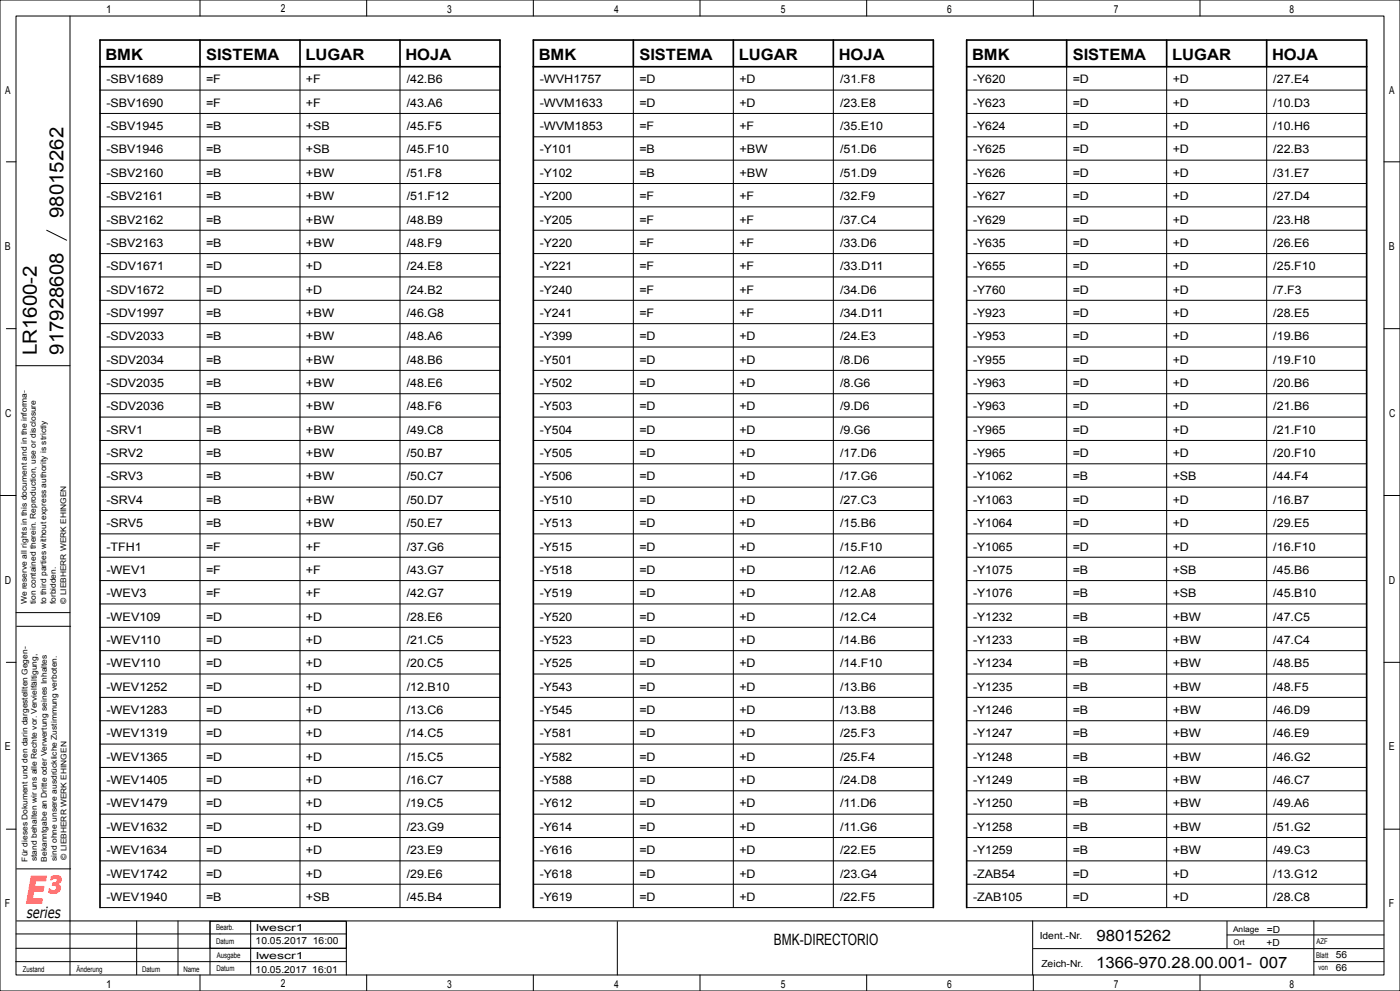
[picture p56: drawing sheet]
<svg xmlns="http://www.w3.org/2000/svg" width="420mm" height="297mm" viewBox="0 0 420 297" stroke-linecap="round" stroke-linejoin="round" font-family="sans-serif">
<defs><g id="words">
<text font-size="11.5" fill="#f00" x="7.6" y="271">E³</text>
<g font-size="5.9">
<text x="19" y="65.3" transform="rotate(-90 19 65.3)">98015262</text>
<text x="11" y="106.5" transform="rotate(-90 11 106.5)">LR1600-2</text>
<text x="19" y="106.3" transform="rotate(-90 19 106.3)">917928608</text>
</g>
<g font-size="4.7">
<text x="31.6" y="18">BMK</text>
<text x="61.8" y="18">SISTEMA</text>
<text x="91.6" y="18">LUGAR</text>
<text x="121.6" y="18">HOJA</text>
<text x="161.6" y="18">BMK</text>
<text x="191.8" y="18">SISTEMA</text>
<text x="221.6" y="18">LUGAR</text>
<text x="251.6" y="18">HOJA</text>
<text x="291.6" y="18">BMK</text>
<text x="321.8" y="18">SISTEMA</text>
<text x="351.6" y="18">LUGAR</text>
<text x="381.6" y="18">HOJA</text>
<text x="328.9" y="281.9">98015262</text>
<text x="232.2" y="283.2">BMK-DIRECTORIO</text>
<text x="328.8" y="290">1366-970.28.00.001- 007</text>
</g>
<text font-size="4.6" x="8" y="275">series</text>
<g font-size="3.5">
<text x="31.9" y="25">-SBV1689</text>
<text x="61.8" y="25">=F</text>
<text x="91.8" y="25">+F</text>
<text x="122" y="25">/42.B6</text>
<text x="161.9" y="25">-WVH1757</text>
<text x="191.8" y="25">=D</text>
<text x="221.8" y="25">+D</text>
<text x="252" y="25">/31.F8</text>
<text x="291.9" y="25">-Y620</text>
<text x="321.8" y="25">=D</text>
<text x="351.8" y="25">+D</text>
<text x="382" y="25">/27.E4</text>
<text x="31.9" y="32">-SBV1690</text>
<text x="61.8" y="32">=F</text>
<text x="91.8" y="32">+F</text>
<text x="122" y="32">/43.A6</text>
<text x="161.9" y="32">-WVM1633</text>
<text x="191.8" y="32">=D</text>
<text x="221.8" y="32">+D</text>
<text x="252" y="32">/23.E8</text>
<text x="291.9" y="32">-Y623</text>
<text x="321.8" y="32">=D</text>
<text x="351.8" y="32">+D</text>
<text x="382" y="32">/10.D3</text>
<text x="31.9" y="39">-SBV1945</text>
<text x="61.8" y="39">=B</text>
<text x="91.8" y="39">+SB</text>
<text x="122" y="39">/45.F5</text>
<text x="161.9" y="39">-WVM1853</text>
<text x="191.8" y="39">=F</text>
<text x="221.8" y="39">+F</text>
<text x="252" y="39">/35.E10</text>
<text x="291.9" y="39">-Y624</text>
<text x="321.8" y="39">=D</text>
<text x="351.8" y="39">+D</text>
<text x="382" y="39">/10.H6</text>
<text x="31.9" y="46">-SBV1946</text>
<text x="61.8" y="46">=B</text>
<text x="91.8" y="46">+SB</text>
<text x="122" y="46">/45.F10</text>
<text x="161.9" y="46">-Y101</text>
<text x="191.8" y="46">=B</text>
<text x="221.8" y="46">+BW</text>
<text x="252" y="46">/51.D6</text>
<text x="291.9" y="46">-Y625</text>
<text x="321.8" y="46">=D</text>
<text x="351.8" y="46">+D</text>
<text x="382" y="46">/22.B3</text>
<text x="31.9" y="53">-SBV2160</text>
<text x="61.8" y="53">=B</text>
<text x="91.8" y="53">+BW</text>
<text x="122" y="53">/51.F8</text>
<text x="161.9" y="53">-Y102</text>
<text x="191.8" y="53">=B</text>
<text x="221.8" y="53">+BW</text>
<text x="252" y="53">/51.D9</text>
<text x="291.9" y="53">-Y626</text>
<text x="321.8" y="53">=D</text>
<text x="351.8" y="53">+D</text>
<text x="382" y="53">/31.E7</text>
<text x="31.9" y="60">-SBV2161</text>
<text x="61.8" y="60">=B</text>
<text x="91.8" y="60">+BW</text>
<text x="122" y="60">/51.F12</text>
<text x="161.9" y="60">-Y200</text>
<text x="191.8" y="60">=F</text>
<text x="221.8" y="60">+F</text>
<text x="252" y="60">/32.F9</text>
<text x="291.9" y="60">-Y627</text>
<text x="321.8" y="60">=D</text>
<text x="351.8" y="60">+D</text>
<text x="382" y="60">/27.D4</text>
<text x="31.9" y="67">-SBV2162</text>
<text x="61.8" y="67">=B</text>
<text x="91.8" y="67">+BW</text>
<text x="122" y="67">/48.B9</text>
<text x="161.9" y="67">-Y205</text>
<text x="191.8" y="67">=F</text>
<text x="221.8" y="67">+F</text>
<text x="252" y="67">/37.C4</text>
<text x="291.9" y="67">-Y629</text>
<text x="321.8" y="67">=D</text>
<text x="351.8" y="67">+D</text>
<text x="382" y="67">/23.H8</text>
<text x="31.9" y="74">-SBV2163</text>
<text x="61.8" y="74">=B</text>
<text x="91.8" y="74">+BW</text>
<text x="122" y="74">/48.F9</text>
<text x="161.9" y="74">-Y220</text>
<text x="191.8" y="74">=F</text>
<text x="221.8" y="74">+F</text>
<text x="252" y="74">/33.D6</text>
<text x="291.9" y="74">-Y635</text>
<text x="321.8" y="74">=D</text>
<text x="351.8" y="74">+D</text>
<text x="382" y="74">/26.E6</text>
<text x="31.9" y="81">-SDV1671</text>
<text x="61.8" y="81">=D</text>
<text x="91.8" y="81">+D</text>
<text x="122" y="81">/24.E8</text>
<text x="161.9" y="81">-Y221</text>
<text x="191.8" y="81">=F</text>
<text x="221.8" y="81">+F</text>
<text x="252" y="81">/33.D11</text>
<text x="291.9" y="81">-Y655</text>
<text x="321.8" y="81">=D</text>
<text x="351.8" y="81">+D</text>
<text x="382" y="81">/25.F10</text>
<text x="31.9" y="88">-SDV1672</text>
<text x="61.8" y="88">=D</text>
<text x="91.8" y="88">+D</text>
<text x="122" y="88">/24.B2</text>
<text x="161.9" y="88">-Y240</text>
<text x="191.8" y="88">=F</text>
<text x="221.8" y="88">+F</text>
<text x="252" y="88">/34.D6</text>
<text x="291.9" y="88">-Y760</text>
<text x="321.8" y="88">=D</text>
<text x="351.8" y="88">+D</text>
<text x="382" y="88">/7.F3</text>
<text x="31.9" y="95">-SDV1997</text>
<text x="61.8" y="95">=B</text>
<text x="91.8" y="95">+BW</text>
<text x="122" y="95">/46.G8</text>
<text x="161.9" y="95">-Y241</text>
<text x="191.8" y="95">=F</text>
<text x="221.8" y="95">+F</text>
<text x="252" y="95">/34.D11</text>
<text x="291.9" y="95">-Y923</text>
<text x="321.8" y="95">=D</text>
<text x="351.8" y="95">+D</text>
<text x="382" y="95">/28.E5</text>
<text x="31.9" y="102">-SDV2033</text>
<text x="61.8" y="102">=B</text>
<text x="91.8" y="102">+BW</text>
<text x="122" y="102">/48.A6</text>
<text x="161.9" y="102">-Y399</text>
<text x="191.8" y="102">=D</text>
<text x="221.8" y="102">+D</text>
<text x="252" y="102">/24.E3</text>
<text x="291.9" y="102">-Y953</text>
<text x="321.8" y="102">=D</text>
<text x="351.8" y="102">+D</text>
<text x="382" y="102">/19.B6</text>
<text x="31.9" y="109">-SDV2034</text>
<text x="61.8" y="109">=B</text>
<text x="91.8" y="109">+BW</text>
<text x="122" y="109">/48.B6</text>
<text x="161.9" y="109">-Y501</text>
<text x="191.8" y="109">=D</text>
<text x="221.8" y="109">+D</text>
<text x="252" y="109">/8.D6</text>
<text x="291.9" y="109">-Y955</text>
<text x="321.8" y="109">=D</text>
<text x="351.8" y="109">+D</text>
<text x="382" y="109">/19.F10</text>
<text x="31.9" y="116">-SDV2035</text>
<text x="61.8" y="116">=B</text>
<text x="91.8" y="116">+BW</text>
<text x="122" y="116">/48.E6</text>
<text x="161.9" y="116">-Y502</text>
<text x="191.8" y="116">=D</text>
<text x="221.8" y="116">+D</text>
<text x="252" y="116">/8.G6</text>
<text x="291.9" y="116">-Y963</text>
<text x="321.8" y="116">=D</text>
<text x="351.8" y="116">+D</text>
<text x="382" y="116">/20.B6</text>
<text x="31.9" y="123">-SDV2036</text>
<text x="61.8" y="123">=B</text>
<text x="91.8" y="123">+BW</text>
<text x="122" y="123">/48.F6</text>
<text x="161.9" y="123">-Y503</text>
<text x="191.8" y="123">=D</text>
<text x="221.8" y="123">+D</text>
<text x="252" y="123">/9.D6</text>
<text x="291.9" y="123">-Y963</text>
<text x="321.8" y="123">=D</text>
<text x="351.8" y="123">+D</text>
<text x="382" y="123">/21.B6</text>
<text x="31.9" y="130">-SRV1</text>
<text x="61.8" y="130">=B</text>
<text x="91.8" y="130">+BW</text>
<text x="122" y="130">/49.C8</text>
<text x="161.9" y="130">-Y504</text>
<text x="191.8" y="130">=D</text>
<text x="221.8" y="130">+D</text>
<text x="252" y="130">/9.G6</text>
<text x="291.9" y="130">-Y965</text>
<text x="321.8" y="130">=D</text>
<text x="351.8" y="130">+D</text>
<text x="382" y="130">/21.F10</text>
<text x="31.9" y="137">-SRV2</text>
<text x="61.8" y="137">=B</text>
<text x="91.8" y="137">+BW</text>
<text x="122" y="137">/50.B7</text>
<text x="161.9" y="137">-Y505</text>
<text x="191.8" y="137">=D</text>
<text x="221.8" y="137">+D</text>
<text x="252" y="137">/17.D6</text>
<text x="291.9" y="137">-Y965</text>
<text x="321.8" y="137">=D</text>
<text x="351.8" y="137">+D</text>
<text x="382" y="137">/20.F10</text>
<text x="31.9" y="144">-SRV3</text>
<text x="61.8" y="144">=B</text>
<text x="91.8" y="144">+BW</text>
<text x="122" y="144">/50.C7</text>
<text x="161.9" y="144">-Y506</text>
<text x="191.8" y="144">=D</text>
<text x="221.8" y="144">+D</text>
<text x="252" y="144">/17.G6</text>
<text x="291.9" y="144">-Y1062</text>
<text x="321.8" y="144">=B</text>
<text x="351.8" y="144">+SB</text>
<text x="382" y="144">/44.F4</text>
<text x="31.9" y="151">-SRV4</text>
<text x="61.8" y="151">=B</text>
<text x="91.8" y="151">+BW</text>
<text x="122" y="151">/50.D7</text>
<text x="161.9" y="151">-Y510</text>
<text x="191.8" y="151">=D</text>
<text x="221.8" y="151">+D</text>
<text x="252" y="151">/27.C3</text>
<text x="291.9" y="151">-Y1063</text>
<text x="321.8" y="151">=D</text>
<text x="351.8" y="151">+D</text>
<text x="382" y="151">/16.B7</text>
<text x="31.9" y="158">-SRV5</text>
<text x="61.8" y="158">=B</text>
<text x="91.8" y="158">+BW</text>
<text x="122" y="158">/50.E7</text>
<text x="161.9" y="158">-Y513</text>
<text x="191.8" y="158">=D</text>
<text x="221.8" y="158">+D</text>
<text x="252" y="158">/15.B6</text>
<text x="291.9" y="158">-Y1064</text>
<text x="321.8" y="158">=D</text>
<text x="351.8" y="158">+D</text>
<text x="382" y="158">/29.E5</text>
<text x="31.9" y="165">-TFH1</text>
<text x="61.8" y="165">=F</text>
<text x="91.8" y="165">+F</text>
<text x="122" y="165">/37.G6</text>
<text x="161.9" y="165">-Y515</text>
<text x="191.8" y="165">=D</text>
<text x="221.8" y="165">+D</text>
<text x="252" y="165">/15.F10</text>
<text x="291.9" y="165">-Y1065</text>
<text x="321.8" y="165">=D</text>
<text x="351.8" y="165">+D</text>
<text x="382" y="165">/16.F10</text>
<text x="31.9" y="172">-WEV1</text>
<text x="61.8" y="172">=F</text>
<text x="91.8" y="172">+F</text>
<text x="122" y="172">/43.G7</text>
<text x="161.9" y="172">-Y518</text>
<text x="191.8" y="172">=D</text>
<text x="221.8" y="172">+D</text>
<text x="252" y="172">/12.A6</text>
<text x="291.9" y="172">-Y1075</text>
<text x="321.8" y="172">=B</text>
<text x="351.8" y="172">+SB</text>
<text x="382" y="172">/45.B6</text>
<text x="31.9" y="179">-WEV3</text>
<text x="61.8" y="179">=F</text>
<text x="91.8" y="179">+F</text>
<text x="122" y="179">/42.G7</text>
<text x="161.9" y="179">-Y519</text>
<text x="191.8" y="179">=D</text>
<text x="221.8" y="179">+D</text>
<text x="252" y="179">/12.A8</text>
<text x="291.9" y="179">-Y1076</text>
<text x="321.8" y="179">=B</text>
<text x="351.8" y="179">+SB</text>
<text x="382" y="179">/45.B10</text>
<text x="31.9" y="186">-WEV109</text>
<text x="61.8" y="186">=D</text>
<text x="91.8" y="186">+D</text>
<text x="122" y="186">/28.E6</text>
<text x="161.9" y="186">-Y520</text>
<text x="191.8" y="186">=D</text>
<text x="221.8" y="186">+D</text>
<text x="252" y="186">/12.C4</text>
<text x="291.9" y="186">-Y1232</text>
<text x="321.8" y="186">=B</text>
<text x="351.8" y="186">+BW</text>
<text x="382" y="186">/47.C5</text>
<text x="31.9" y="193">-WEV110</text>
<text x="61.8" y="193">=D</text>
<text x="91.8" y="193">+D</text>
<text x="122" y="193">/21.C5</text>
<text x="161.9" y="193">-Y523</text>
<text x="191.8" y="193">=D</text>
<text x="221.8" y="193">+D</text>
<text x="252" y="193">/14.B6</text>
<text x="291.9" y="193">-Y1233</text>
<text x="321.8" y="193">=B</text>
<text x="351.8" y="193">+BW</text>
<text x="382" y="193">/47.C4</text>
<text x="31.9" y="200">-WEV110</text>
<text x="61.8" y="200">=D</text>
<text x="91.8" y="200">+D</text>
<text x="122" y="200">/20.C5</text>
<text x="161.9" y="200">-Y525</text>
<text x="191.8" y="200">=D</text>
<text x="221.8" y="200">+D</text>
<text x="252" y="200">/14.F10</text>
<text x="291.9" y="200">-Y1234</text>
<text x="321.8" y="200">=B</text>
<text x="351.8" y="200">+BW</text>
<text x="382" y="200">/48.B5</text>
<text x="31.9" y="207">-WEV1252</text>
<text x="61.8" y="207">=D</text>
<text x="91.8" y="207">+D</text>
<text x="122" y="207">/12.B10</text>
<text x="161.9" y="207">-Y543</text>
<text x="191.8" y="207">=D</text>
<text x="221.8" y="207">+D</text>
<text x="252" y="207">/13.B6</text>
<text x="291.9" y="207">-Y1235</text>
<text x="321.8" y="207">=B</text>
<text x="351.8" y="207">+BW</text>
<text x="382" y="207">/48.F5</text>
<text x="31.9" y="214">-WEV1283</text>
<text x="61.8" y="214">=D</text>
<text x="91.8" y="214">+D</text>
<text x="122" y="214">/13.C6</text>
<text x="161.9" y="214">-Y545</text>
<text x="191.8" y="214">=D</text>
<text x="221.8" y="214">+D</text>
<text x="252" y="214">/13.B8</text>
<text x="291.9" y="214">-Y1246</text>
<text x="321.8" y="214">=B</text>
<text x="351.8" y="214">+BW</text>
<text x="382" y="214">/46.D9</text>
<text x="31.9" y="221">-WEV1319</text>
<text x="61.8" y="221">=D</text>
<text x="91.8" y="221">+D</text>
<text x="122" y="221">/14.C5</text>
<text x="161.9" y="221">-Y581</text>
<text x="191.8" y="221">=D</text>
<text x="221.8" y="221">+D</text>
<text x="252" y="221">/25.F3</text>
<text x="291.9" y="221">-Y1247</text>
<text x="321.8" y="221">=B</text>
<text x="351.8" y="221">+BW</text>
<text x="382" y="221">/46.E9</text>
<text x="31.9" y="228">-WEV1365</text>
<text x="61.8" y="228">=D</text>
<text x="91.8" y="228">+D</text>
<text x="122" y="228">/15.C5</text>
<text x="161.9" y="228">-Y582</text>
<text x="191.8" y="228">=D</text>
<text x="221.8" y="228">+D</text>
<text x="252" y="228">/25.F4</text>
<text x="291.9" y="228">-Y1248</text>
<text x="321.8" y="228">=B</text>
<text x="351.8" y="228">+BW</text>
<text x="382" y="228">/46.G2</text>
<text x="31.9" y="235">-WEV1405</text>
<text x="61.8" y="235">=D</text>
<text x="91.8" y="235">+D</text>
<text x="122" y="235">/16.C7</text>
<text x="161.9" y="235">-Y588</text>
<text x="191.8" y="235">=D</text>
<text x="221.8" y="235">+D</text>
<text x="252" y="235">/24.D8</text>
<text x="291.9" y="235">-Y1249</text>
<text x="321.8" y="235">=B</text>
<text x="351.8" y="235">+BW</text>
<text x="382" y="235">/46.C7</text>
<text x="31.9" y="242">-WEV1479</text>
<text x="61.8" y="242">=D</text>
<text x="91.8" y="242">+D</text>
<text x="122" y="242">/19.C5</text>
<text x="161.9" y="242">-Y612</text>
<text x="191.8" y="242">=D</text>
<text x="221.8" y="242">+D</text>
<text x="252" y="242">/11.D6</text>
<text x="291.9" y="242">-Y1250</text>
<text x="321.8" y="242">=B</text>
<text x="351.8" y="242">+BW</text>
<text x="382" y="242">/49.A6</text>
<text x="31.9" y="249">-WEV1632</text>
<text x="61.8" y="249">=D</text>
<text x="91.8" y="249">+D</text>
<text x="122" y="249">/23.G9</text>
<text x="161.9" y="249">-Y614</text>
<text x="191.8" y="249">=D</text>
<text x="221.8" y="249">+D</text>
<text x="252" y="249">/11.G6</text>
<text x="291.9" y="249">-Y1258</text>
<text x="321.8" y="249">=B</text>
<text x="351.8" y="249">+BW</text>
<text x="382" y="249">/51.G2</text>
<text x="31.9" y="256">-WEV1634</text>
<text x="61.8" y="256">=D</text>
<text x="91.8" y="256">+D</text>
<text x="122" y="256">/23.E9</text>
<text x="161.9" y="256">-Y616</text>
<text x="191.8" y="256">=D</text>
<text x="221.8" y="256">+D</text>
<text x="252" y="256">/22.E5</text>
<text x="291.9" y="256">-Y1259</text>
<text x="321.8" y="256">=B</text>
<text x="351.8" y="256">+BW</text>
<text x="382" y="256">/49.C3</text>
<text x="31.9" y="263">-WEV1742</text>
<text x="61.8" y="263">=D</text>
<text x="91.8" y="263">+D</text>
<text x="122" y="263">/29.E6</text>
<text x="161.9" y="263">-Y618</text>
<text x="191.8" y="263">=D</text>
<text x="221.8" y="263">+D</text>
<text x="252" y="263">/23.G4</text>
<text x="291.9" y="263">-ZAB54</text>
<text x="321.8" y="263">=D</text>
<text x="351.8" y="263">+D</text>
<text x="382" y="263">/13.G12</text>
<text x="31.9" y="270">-WEV1940</text>
<text x="61.8" y="270">=B</text>
<text x="91.8" y="270">+SB</text>
<text x="122" y="270">/45.B4</text>
<text x="161.9" y="270">-Y619</text>
<text x="191.8" y="270">=D</text>
<text x="221.8" y="270">+D</text>
<text x="252" y="270">/22.F5</text>
<text x="291.9" y="270">-ZAB105</text>
<text x="321.8" y="270">=D</text>
<text x="351.8" y="270">+D</text>
<text x="382" y="270">/28.C8</text>
</g>
<g font-size="3.3">
<text x="31.9" y="3.8">1</text>
<text x="84.3" y="3.7">2</text>
<text x="134.2" y="3.8">3</text>
<text x="184.3" y="3.8">4</text>
<text x="234.3" y="3.8">5</text>
<text x="284.2" y="3.8">6</text>
<text x="334.2" y="3.8">7</text>
<text x="386.9" y="3.8">8</text>
<text x="1.6" y="28.1">A</text>
<text x="416.8" y="28.1">A</text>
<text x="1.5" y="74.9">B</text>
<text x="416.7" y="74.9">B</text>
<text x="1.6" y="124.9">C</text>
<text x="416.8" y="124.9">C</text>
<text x="1.5" y="174.9">D</text>
<text x="416.7" y="174.9">D</text>
<text x="1.5" y="224.9">E</text>
<text x="416.7" y="224.9">E</text>
<text x="1.4" y="271.9">F</text>
<text x="416.6" y="271.9">F</text>
<text x="31.9" y="296">1</text>
<text x="84.3" y="295.9">2</text>
<text x="134.2" y="296">3</text>
<text x="184.3" y="296">4</text>
<text x="234.3" y="296">5</text>
<text x="284.2" y="296">6</text>
<text x="334.2" y="296">7</text>
<text x="386.9" y="296">8</text>
</g>
<g font-size="2.9">
<text x="76.8" y="279">lwescr1</text>
<text x="311.9" y="281.5">Ident.-Nr.</text>
<text x="380" y="279.5">=D</text>
<text x="76.7" y="283">10.05.2017 16:00</text>
<text x="76.8" y="287.5">lwescr1</text>
<text x="379.9" y="283.4">+D</text>
<text x="400.8" y="287.2">56</text>
<text x="76.7" y="291.5">10.05.2017</text>
<text x="93.7" y="291.5">16:01</text>
<text x="312.4" y="289.7">Zeich-Nr.</text>
<text x="400.8" y="291.1">66</text>
</g>
<g font-size="2.3">
<text x="8" y="181.1" transform="rotate(-90 8 181.1)">We reserve all rights in this document and in the informa-</text>
<text x="10.7" y="181.1" transform="rotate(-90 10.7 181.1)">tion contained therein. Reproduction, use or disclosure</text>
<text x="13.8" y="181.1" transform="rotate(-90 13.8 181.1)">to third parties without express authority is strictly</text>
<text x="16.7" y="181.1" transform="rotate(-90 16.7 181.1)">forbidden.</text>
<text x="19.8" y="181" transform="rotate(-90 19.8 181)">© LIEBHERR WERK EHINGEN</text>
<text x="19.9" y="257.7" transform="rotate(-90 19.9 257.7)">© LIEBHERR WERK EHINGEN</text>
<text x="8.2" y="258.2" transform="rotate(-90 8.2 258.2)">Für dieses Dokument und den darin dargestellten Gegen-</text>
<text x="11" y="258.1" transform="rotate(-90 11 258.1)">stand behalten wir uns alle Rechte vor. Vervielfältigung,</text>
<text x="14" y="258.2" transform="rotate(-90 14 258.2)">Bekanntgabe an Dritte oder Verwertung seines Inhaltes</text>
<text x="17" y="258" transform="rotate(-90 17 258)">sind ohne unsere ausdrückliche Zustimmung verboten.</text>
<text x="64.8" y="278.8">Bearb.</text>
<text x="369.9" y="279.3">Anlage</text>
<text x="64.8" y="282.9">Datum</text>
<text x="65" y="287">Ausgabe</text>
<text x="370" y="283.2">Ort</text>
<text x="394.9" y="287.1">Blatt</text>
<text x="394.9" y="283">AZF</text>
<text x="6.8" y="291.2">Zustand</text>
<text x="22.9" y="291.2">Änderung</text>
<text x="42.6" y="291.2">Datum</text>
<text x="55" y="291.2">Name</text>
<text x="64.9" y="290.9">Datum</text>
<text x="395.6" y="290.8">von</text>
</g>
</g></defs>
<g fill="none" stroke="#000" stroke-width=".3">
<path d="M0 0h420v297h-420zM4.8 4.8h410.4v287.4h-410.4zM21 4.8v287.4M60 0v4.8M110 0v4.8M160 0v4.8M210 0v4.8M260 0v4.8M310 0v4.8M360 0v4.8M30 27h120M30 34h120"/>
<path d="M60 20v252M90 20v252M120 20v252M160 27h120M160 34h120M190 20v252M220 20v252M250 20v252M290 27h120M290 34h120M320 20v252M350 20v252"/>
<path d="M380 20v252M1.9 48.5h2.9M30 41h120M30 48h120M30 55h120M160 41h120M160 48h120M160 55h120M290 41h120M290 48h120M290 55h120M415.2 48.5h4.8"/>
<path d="M14 69l6 3M30 62h120M30 69h120M30 76h120M160 62h120M160 69h120M160 76h120M290 62h120M290 69h120M290 76h120M1.9 98.5h2.9M30 83h120"/>
<path d="M30 90h120M30 97h120M160 83h120M160 90h120M160 97h120M290 83h120M290 90h120M290 97h120M415.2 98.5h4.8M4.8 109.6h16.2M30 104h120M30 111h120"/>
<path d="M30 118h120M160 104h120M160 111h120M160 118h120M290 104h120M290 111h120M290 118h120M30 125h120M30 132h120M30 139h120M160 125h120M160 132h120"/>
<path d="M160 139h120M290 125h120M290 132h120M290 139h120M0 148.5h4.8M30 146h120M30 153h120M160 146h120M160 153h120M290 146h120M290 153h120M415.2 148.5h4.7"/>
<path d="M30 160h120M30 167h120M30 174h120M160 160h120M160 167h120M160 174h120M290 160h120M290 167h120M290 174h120M1.9 198.5h2.9M4.8 183.6h16.2M5 187.7h16.2"/>
<path d="M30 181h120M30 188h120M30 195h120M160 181h120M160 188h120M160 195h120M290 181h120M290 188h120M290 195h120M415.2 198.5h4.8M30 202h120M30 209h120"/>
<path d="M30 216h120M160 202h120M160 209h120M160 216h120M290 202h120M290 209h120M290 216h120M30 223h120M30 230h120M30 237h120M160 223h120M160 230h120"/>
<path d="M160 237h120M290 223h120M290 230h120M290 237h120M1.9 248.5h2.9M30 244h120M30 251h120M30 258h120M160 244h120M160 251h120M160 258h120M290 244h120"/>
<path d="M290 251h120M290 258h120M415.2 248.5h4.8M4.8 279.9h99.1M5 260.4h16.2M5 276h410M30 265h120M30 272h120M41 276v16.1M53.4 276v16.2M63 276.1h40.9v8.1h-40.9zM63 276v16"/>
<path d="M75.2 276v16M103.9 276.2v16M160 265h120M160 272h120M185.2 276.2v16M290 265h120M290 272h120M309.8 276v16.2M368.1 276.1v8.2M394.2 276v16.2M4.7 288.2h99.2M4.8 284.2h99.1"/>
<path d="M60 292.2v4.8M110 292.2v4.8M160 292.2v4.8M210 292.2v4.8M260 292.2v4.8M310 292.2v4.8M310 284.3h105M360 292.2v4.8M368.1 280.2h47.1M415.2 288.2h-21"/>
</g>
<g fill="none" stroke="#000" stroke-width=".5">
<path d="M60 12v8M90 12v8M120 12v8M190 12v8M220 12v8M250 12v8M320 12v8M350 12v8M380 12v8M30 20h120M160 20h120M290 20h120"/>
<path d="M30 272v-260h120v260M160 272v-260h120v260M290 272v-260h120v260"/>
</g>
<use href="#words"/>
</svg>
